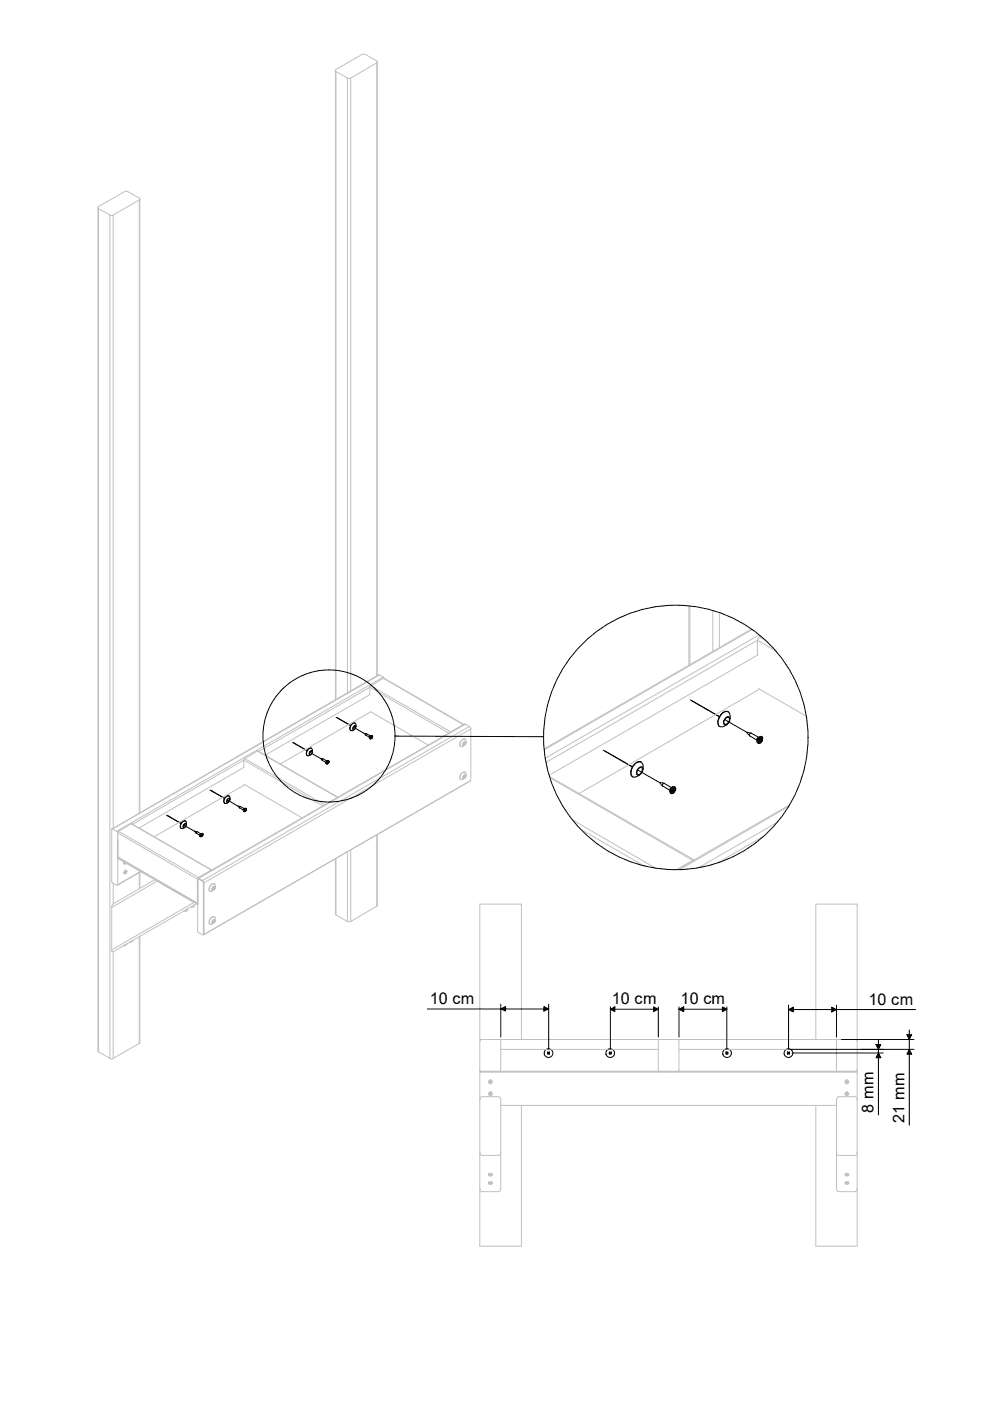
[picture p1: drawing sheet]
<svg xmlns="http://www.w3.org/2000/svg" width="210mm" height="297mm" viewBox="0 0 210 297" stroke-linecap="round" stroke-linejoin="round" font-family="sans-serif">
<defs><g id="words">
<g font-size="3.4">
<text x="91.1" y="212.8">10 cm</text>
<text x="129.7" y="212.9">10 cm</text>
<text x="144.3" y="212.9">10 cm</text>
<text x="184.1" y="213">10 cm</text>
<text x="185.2" y="235.9" transform="rotate(-90 185.2 235.9)">8 mm</text>
<text x="191.8" y="238.1" transform="rotate(-90 191.8 238.1)">21 mm</text>
</g>
</g></defs>
<!-- layer: Layer 1 -->
<g fill="none" stroke="#000" stroke-width=".21">
<path d="M62 157.4l3.2 1.8-3-1.7M65.7 159.5l.2-.3a.36 .36 0 0 1 .3 .5 .36 .36 0 0 1-.5 .2h-.1zM65.7 159.5l2.3 1.3M66 158.7a.96 .96 0 0 0-.9 .4 .96 .96 0 0 0 .1 1.1M66.2 159.4v-.1a.37 .37 0 0 0-.4-.1 .37 .37 0 0 0-.2 .4l-.1 .3 .2 .2 .2-.1M66.2 159.4v-.3a.45 .45 0 0 0-.4-.5 .45 .45 0 0 0-.5 .3 .76 .76 0 0 0 0 1.4l.6-.3M66.2 159.4v.4l-.3 .2M71.2 152.1l3.2 1.7-3-1.7M74.4 154.9h.1M75 154.2l2.2 1.3M75 154l.1-.1a.32 .32 0 0 1 .3 .3 .32 .32 0 0 1-.2 .3l-.1 .2a.33 .33 0 0 1-.3-.3 .33 .33 0 0 1 .2-.4zM75.3 153.3a1 1 0 0 0-.9 .5 1 1 0 0 0 0 1.1"/>
<path d="M75.5 154a.45 .45 0 0 0-.6 .1 .45 .45 0 0 0 0 .6h.2M75.5 154v-.3a.49 .49 0 0 0-.4-.5 .49 .49 0 0 0-.6 .4 .9 .9 0 0 0 0 1.3l.6-.2M75.5 154l-.1 .4-.3 .3M77.2 155.5l.5 .1M77.2 155.5l.3 .4M77.7 155.6l-.2 .3 .8 .4M77.7 155.6l.8 .4M78.5 156.4h.1M78.5 156.3h.1M78.5 156.1a.23 .23 0 0 1 .4-.1 .23 .23 0 0 1 0 .3l-.3 .3a.3 .3 0 0 1-.2-.2 .3 .3 0 0 1 .1-.3zM78.5 156.5h.1M78.5 156.4v.1"/>
<path d="M78.5 156.3v.1M78.5 156.2h.1M78.5 156.2h.2M78.5 156.2v.1M78.6 156.4h.1M78.6 156.3h.1M78.6 156.3l.2 .1zM78.6 156.4l-.1 .1M78.6 156.3l.1 .1M78.6 156.3l-.1 .1M78.7 156.4h.1M78.7 156.2l-.1 .1"/>
<path d="M78.7 155.9l-.3 .4v.2M78.7 155.9a.37 .37 0 0 1 .2 .5 .37 .37 0 0 1-.5 .2v-.1M78.7 155.9l-.3 .2v.4M78.7 156.2v.1h-.1M78.7 156.2h.1M78.7 156.4l-.2 .1M78.7 156.3l.1 .1zM78.7 156.3h.1M78.7 156.2v.1M78.7 156.1h.1M78.7 156.1v.1M78.8 156.4h-.1"/>
<path d="M78.8 156.1h.1M78.8 156.3v.1M78.8 156.4h.1M78.8 156.1l-.1 .2M83.8 156.1l31.5 .1M127.9 159.1l6.2 3.5-5.8-3.4M146.4 148.4l6.1 3.5M153.8 152.4l.5-.3a.68 .68 0 0 1 .4 .6 .68 .68 0 0 1-.5 .6l-.3 .3a.64 .64 0 0 1-.5-.6 .64 .64 0 0 1 .4-.6zM153.8 152.6h-.1l4.6 2.6M154.4 150.9a1.36 1.36 0 0 0-1.7 .9l-.2 .3a1.48 1.48 0 0 0 .1 1.9M154.8 152.4a.58 .58 0 0 0-.6-.5 .58 .58 0 0 0-.5 .5 .71 .71 0 0 0-.3 .7 .71 .71 0 0 0 .5 .6h.2M154.8 152.4v-.6a.89 .89 0 0 0-.6-1 .89 .89 0 0 0-1 .4 2.05 2.05 0 0 0-.6 2.8l.2 .1a1.57 1.57 0 0 0 1.3-.4"/>
<path d="M154.8 152.4l-.1 .6-.6 .7M159.3 155.4a.37 .37 0 0 0-.4 .3 .37 .37 0 0 0 .1 .4l1.5 .8M159.3 155.4l1.5 .9M159.3 155.4l-1-.2 .6 .8M160.8 157.3h.2M160.8 157.3h.1M160.9 156.8l.1 .2M160.9 156.7h.1M160.9 156.8l.1 .1M160.9 157.3h.1M160.9 156.8h.1M160.9 156.7v.1"/>
<path d="M160.9 156.7l.1 .1M160.9 156.4a.42 .42 0 0 1 .6-.2 .42 .42 0 0 1 .1 .7l-.2 .4a.44 .44 0 0 1-.6 .2 .44 .44 0 0 1-.1-.6zM161 157h.1M161 156.7h.2M161 157l-.2 .3M161 157l.1 .1M161 156.9h.1M161 157.1h.1M161 156.9l.2 .1h-.2M161 156.9v.1M161 157.1l-.1 .2M161 157.1l-.2 .2"/>
<path d="M161 156.8l.4 .2zM161 156.8l-.1-.1 .1 .1M161 156.8h.1M161 156.9l.4 .2M161.1 157.1h.1M161.1 156.8h.1M161.1 157.1l-.1 .2M161.1 157h.1M161.2 156.2l-.7 .4v.7M161.2 156.6v.1M161.2 156.8l.2 .2h-.3zM161.2 156.6h.1"/>
<path d="M161.2 156.6l.2 .2-.2-.1M161.2 156.8h.1M161.2 156.7h.1M161.2 156.7l.2 .1h-.3M161.2 156.7l-.1 .1M161.2 157.1v-.1l.2 .1M161.2 156.2l-.5 .4-.2 .7M161.2 156.2l.3-.1a.93 .93 0 0 1 .1 1 .93 .93 0 0 1-.8 .6l-.3-.4M161.2 157h.1M161.3 156.9h.1M161.3 156.7v.1M161.4 156.4l-.2 .3"/>
<path d="M161.4 156.4l-.2 .2M161.4 156.4h.1M161.4 156.8v.2M161.4 156.8h.1M161.4 156.4v.1M161.4 156.5v.3M161.4 157h.1M161.4 157.1h.1M161.4 157v.1M35.3 172.8l3.1 1.8-2.9-1.7M38.4 175.6h.1M38.9 174.9l.3-.2h.2v.2a.39 .39 0 0 1-.1 .4 .39 .39 0 0 1-.4 0z"/>
<path d="M39 174.9l2.3 1.4M39.3 174.1a.96 .96 0 0 0-.9 .5 .96 .96 0 0 0 0 1M39.5 174.8v-.1a.37 .37 0 0 0-.4-.1 .37 .37 0 0 0-.2 .5l-.1 .2 .2 .2 .2-.1M39.5 174.8v-.3a.41 .41 0 0 0-.3-.4 .41 .41 0 0 0-.5 .1 .96 .96 0 0 0-.2 1.5l.7-.3M39.5 174.8l-.1 .4-.2 .2M41.3 176.3h.1M41.6 176.6l.1-.3h.1l.7 .5M41.6 176.6l.8 .5M41.7 176.3h-.4l.3 .3M42.5 177.3h.1M42.5 177h.1M42.5 177l.1 .1"/>
<path d="M42.6 177.2l-.1 .1M42.6 177h-.1M42.6 177.3h.1M42.6 177h.1M42.6 177l.2 .1zM42.6 177.1l.1 .1h-.1M42.6 177.2h.1M42.6 177.1h.1M42.6 177.1l.2 .1M42.6 177.2v.1M42.6 177.1v.1M42.6 176.8l.1-.1a.33 .33 0 0 1 .2 .5 .33 .33 0 0 1-.5 .1z"/>
<path d="M42.7 177.2h.1M42.7 177.1h.1M42.7 177v.1M42.7 177h-.1M42.7 176.7l-.3 .6M42.7 176.7h.1a.37 .37 0 0 1 .2 .4 .37 .37 0 0 1-.4 .3l-.2-.1M42.7 176.7l-.3 .1v.5M42.7 177.2l-.1 .1M42.7 177l.1 .2zM42.7 177h.1M42.7 177h.1h-.1M42.7 177.1l.2 .1"/>
<path d="M42.7 177.1h.2M42.8 176.8l-.1 .2M42.8 176.8h.1M42.8 177h.1M42.8 177l.1 .1M42.8 177.2h.1M42.8 177.2h-.1M42.9 176.8l-.1 .2M42.9 177.1v.1M42.9 176.8h.1M44.5 167.5l3.1 1.8-2.9-1.7M48.3 169.6l2.2 1.3"/>
<path d="M48.3 169.5l.2-.2a.35 .35 0 0 1 .2 .4 .35 .35 0 0 1-.3 .3l-.1 .1a.33 .33 0 0 1-.3-.3 .33 .33 0 0 1 .3-.3zM48.6 168.8a.96 .96 0 0 0-1 .4 .96 .96 0 0 0 .1 1.1M48.8 169.5a.32 .32 0 0 0-.4-.2 .32 .32 0 0 0-.3 .3 .28 .28 0 0 0-.1 .4 .28 .28 0 0 0 .4 .1M48.8 169.5v-.4a.49 .49 0 0 0-.5-.4 .49 .49 0 0 0-.5 .3 .9 .9 0 0 0 0 1.4l.6-.3M48.8 169.5l-.4 .6M50.5 170.9l.5 .1M50.5 170.9l.3 .4M51 171l-.2 .3 .8 .5M51 171l.8 .4M51.8 171.8h.1M51.8 171.7l.1 .1M51.8 171.5a.23 .23 0 0 1 .3-.1 .23 .23 0 0 1 .1 .4l-.3 .3a.3 .3 0 0 1-.3-.3 .3 .3 0 0 1 .2-.3z"/>
<path d="M51.8 171.9h.1M51.8 171.8v.1M51.8 171.7v.1M51.8 171.7h.1M51.8 171.6h.1M51.8 171.6v.1M51.9 171.8v.1M51.9 171.7h.1M51.9 171.7l.2 .1zM51.9 171.8l-.1 .1M51.9 171.8h.1M51.9 171.8h-.1"/>
<path d="M51.9 171.8h.2zM51.9 171.4l-.3 .3v.2M51.9 171.4a.36 .36 0 0 1 .3 .5 .36 .36 0 0 1-.6 .1v-.1M51.9 171.4l-.3 .2v.3M51.9 171.6l.1 .2-.1-.1M51.9 171.9h.1M51.9 171.6h.1M51.9 171.9h-.1M51.9 171.7v.1M52 171.8h.1M52 171.7h.1M52 171.7l.1 .1"/>
<path d="M52 171.5h.1M52 171.5l-.1 .1M52 171.6v.1M52.1 171.8l-.1 .1M52.1 171.5h.1M52.1 171.5v.1M52.1 171.8h.1M52.1 171.6h.1M52.1 171.6l-.1 .1M65.2 160.2h.1M68 160.8h.1M68.3 161.2l.1-.3h.1l.8 .4"/>
<path d="M68.3 161.2l.8 .5M68.5 160.9l-.5-.1 .3 .4M69.2 161.5l.3-.2a.33 .33 0 0 1 .1 .4 .33 .33 0 0 1-.4 .1zM69.3 161.8h.1M69.3 161.6v.1M69.3 161.6h.1M69.3 161.5h.1M69.3 161.6l.2 .1zM69.3 161.7h.2h-.2M69.3 161.7h.1M69.3 161.7h.2M69.3 161.5v.1"/>
<path d="M69.3 161.7h.3M69.3 161.7v.1M69.4 161.7h.1M69.4 161.6h.1M69.4 161.3l-.3 .5M69.4 161.3h.1a.37 .37 0 0 1 .2 .4 .37 .37 0 0 1-.4 .3h-.1l-.1-.2M69.4 161.3l-.2 .1-.1 .4M69.4 161.5h.1M69.4 161.8h-.1M69.4 161.6l.1 .1zM69.4 161.5l.1 .1zM69.4 161.5l.1 .1h-.1"/>
<path d="M69.4 161.7v.1M69.5 161.7h.1M69.5 161.5h-.1M69.5 161.5h.1M69.5 161.7l-.1 .1M69.5 161.4l-.1 .1M69.5 161.4h.1M69.5 161.6h.1M69.5 161.6l.1 .1M69.5 161.4v.1M69.6 161.4l-.1 .2M69.6 161.7h.1"/>
<path d="M69.6 161.4h.1M69.6 161.7h-.1h.1M135.3 163.1l.4-.4 .4 .1a.93 .93 0 0 1-1 1.3l-.1-.2zM135.3 163.3l-.1-.1 4.6 2.7M136 161.6a1.69 1.69 0 0 0-2.1 1.5l-.2 .7a.84 .84 0 0 0 .5 .9M136.3 163.1v-.2a.72 .72 0 0 0-.8-.3 .72 .72 0 0 0-.4 .7l-.1 .9a.39 .39 0 0 0 .6 .1M136.3 163.1a1.13 1.13 0 0 0-.6-1.6 2.18 2.18 0 0 0-1.6 3.2l1-.1 .5-.3M136.3 163.1a1.4 1.4 0 0 1-.7 1.2M139.8 165.9l.7 .8M139.8 165.9l1 .1M142.3 167.3l.2-.2a.42 .42 0 0 1 .6-.2 .42 .42 0 0 1 .1 .7 .56 .56 0 0 1-.4 .6 .56 .56 0 0 1-.6-.3zM142.4 167l-1.6-.9a.38 .38 0 0 0-.3 .6l1.5 .9"/>
<path d="M142.4 168h.1M142.4 167.9v.1M142.4 167.4v.1M142.4 167.9h.1M142.4 167.4h.1M142.4 167.4l.2 .2M142.4 167.5l.1 .1M142.5 167.7l-.1 .2M142.5 167.4h-.1M142.5 167.7h.1M142.5 167.4h.1M142.5 167.6h.1"/>
<path d="M142.5 167.6v.1M142.5 167.5h.1M142.6 167.8l-.2 .1M142.6 167.8l-.2 .2M142.6 167.4l.3 .2zM142.6 167.8h.1M142.6 167.6h.1M142.6 167.6l.3 .2M142.6 167.7l.1 .1M142.6 167.4h.1M142.6 167.7v.1M142.6 167.6l.1 .1-.2-.1"/>
<path d="M142.6 167.6h-.1M142.6 167.4h-.1h.1M142.7 167.8h.1M142.7 167.8l-.3 .2M142.7 167.5l.2 .3zM142.7 167.3h.1M142.7 167.3l.2 .1zM142.7 167.5h.1M142.7 167.4h.2l-.1 .2-.2-.2M142.7 167.8h.2M142.7 166.8l-.6 .7-.1 .4M142.7 166.8a.52 .52 0 0 1 .6 .3 .52 .52 0 0 1-.2 .7 .52 .52 0 0 1-.5 .5 .52 .52 0 0 1-.6-.4"/>
<path d="M142.7 166.8l-.6 .4-.1 .7M142.7 167.3l-.2 .1M142.7 167.7h.1M142.7 167.4h.1M142.8 167.6h.1M142.8 167.4h.1M142.9 167.4v.1M142.9 167.5l.1 .1M142.9 167.8h.1M142.9 167.4h.1M142.9 167.1l-.2 .2M142.9 167.1h.1"/>
<path d="M142.9 167.1l.1 .1M142.9 167.1l-.2 .3M143 167.2l-.1 .2M143 167.6v.1M143 167.7l-.1 .1M90.6 213.9h25.7M106.2 212.9v7M106.2 213.9l1-.5v1zM115.3 213.4l1 .5-1 .5zM116.3 212.9v9.6M129.4 213.5v9M129.4 214l1-.5v1z"/>
<path d="M129.4 214h10.2M138.6 213.5l1 .5-1 .5zM139.6 213.5v6.4M144 213.5v6.4M144 214l1-.5v1zM144 214h10.1M153.2 213.5l.9 .5-.9 .5zM154.1 213.5v9M167.2 213.1v9.4M167.2 214l1-.5v1.1zM167.2 214h26.9M176.3 213.5l1.1 .5-1.1 .6z"/>
<path d="M177.4 213.1v6.8M192.3 219.4h1l-.5 1zM192.8 218.4v20.2M116.2 223.5h.1M116.2 223.3h.1M116.2 223.1h.1M116.2 223.3v.1M116.3 223.3v.1M116.3 223.2h.1M116.3 223.4h.1M116.3 223.3l.1 .1M116.4 223.2h.1"/>
<path d="M116.5 223.3v.1h-.3M116.5 223.5h.1M116.5 223.1l-.2 .1-.1-.1v.1M116.5 223.4h.1M116.5 223.3h.1M116.5 223.1h.1M116.5 223.1v.1M129.2 223.4h.1M129.2 223.1h.1M129.2 223.5h.1M129.2 223.3h.1M129.3 223.3v.1"/>
<path d="M129.3 223.1h-.1v.3h.1M129.4 223.4h.1M129.4 223.1l-.1 .1M129.4 223.1h.2l-.1 .2M129.4 223.2h.1M129.4 223.3h.1M129.5 223.3v.1h-.1M129.5 223.5h.1M129.5 223.3v.1M129.5 223.3h.1M129.5 223.1h.1M129.6 223.4h.1"/>
<path d="M153.9 223.1l.2 .1zM153.9 223.5h.1M153.9 223.4h.1M154 223.1h-.1M154 223.3h.1M154 223.2l-.1 .2 .2-.1M154.1 223.2h.1M154.1 223.2l.2-.1-.1 .1M154.1 223.4h.1M154.1 223.1l.1 .1M154.2 223.2h.1M154.2 223.3v.1"/>
<path d="M154.2 223.3l.1 .1h-.2M154.2 223.3h.1M154.3 223.5h.1M154.3 223.1h.1M154.3 223.3h.1M154.4 223.4h.1M154.4 223.1h.1M167 223.4h.1M167 223.1h.1M167 223.5h.1M167 223.3h.1M167.1 223.2l-.1-.1 .1 .1 .2-.1v.1"/>
<path d="M167.1 223.3l-.1 .1h.2M167.1 223.3v.1M167.1 223.2h.1M167.1 223.4h.1M167.2 223.1h.1M167.2 223.2h.1M167.2 223.3h.1M167.3 223.3l.1 .1h-.1M167.3 223.3h.1M167.3 223.3v.1M167.3 223.2h.1M167.3 223.5h.1"/>
<path d="M167.3 223.1h.1M167.4 223.4h.1M167.5 222.5h26.3M168 223.3h19.3M178.4 220.4h15.4M185.7 221.5h1.1l-.6 1zM186.2 220.5v15.9M186.2 223.3l.6 1h-1.1zM192.8 222.5l.5 1h-1z"/>
<circle cx="69.8" cy="156" r="14"/>
<circle cx="143.3" cy="156.4" r="28"/>
<circle cx="116.3" cy="223.3" r=".92"/>
<circle cx="129.4" cy="223.3" r=".92"/>
<circle cx="154.1" cy="223.3" r=".92"/>
<circle cx="167.2" cy="223.3" r=".92"/>
</g>
<g fill="none" stroke="#c0c0c0" stroke-width=".21">
<path d="M71.1 15v133.4M71.2 15.2v133.1M71.2 15.2l2.5 1.4M73.7 16.6h.7M73.7 16.6v130.3M74.4 16.6v129.9M79.9 13.3l-5.5 3.3M79.9 13.3l.1-.1-.1-.3-2.6-1.4h-.4l-5.7 3.2-.1 .3 .1 .2M79.9 13.3v130M80 13.1v130.1M20.8 44v178.9l.1 .1M20.9 44.2l2.4 1.4v178.8l-2.4-1.4"/>
<path d="M20.9 44.2v178.8M23.3 45.6l.3 .1 .4-.1M24 45.6v130M29.5 42.4l.2-.1-.2-.3-2.4-1.4h-.6l-5.6 3.2-.1 .3 .1 .1M29.5 42.4v130M29.5 42.4l-5.5 3.2M29.7 42.2v130.1M146 128.4v12.6M146.3 128.4v12.5M151.1 129.4v8.7M152.5 129.8v7.5M159.4 133.3l-44.1 25.5"/>
<path d="M159.5 133.5l-44.1 25.5M160.6 135.7v3M160.6 135.7l3.9 2.3M160.6 135.7l-44.8 26M160.8 138.8l-44.4 25.6M161 134.6l-45.4 26.2M161 135.1l1.4 .8M161 135.1l-.4 .6M161.4 134.9l-.4 .2M54.5 159.2l17.1 9.9M54.5 159.2l-2.6 1.6M78.4 145.7l-23.5 13.6"/>
<path d="M78.4 145.7l16.8 9.7M78.4 145.7v1.5M78.5 151l-19.1 11M78.5 150.9l12.3 7.1M78.5 147.2l-22.3 12.9M78.6 145.4l17 9.8M78.6 145.4l-.2 .3M80.5 143.1l-56.6 32.7M80.5 143.1l.8 .5M80.5 143.1h-.2l-56.6 32.7M81.3 143.6l.2 .2M81.3 143.6l-56.6 32.7"/>
<path d="M81.3 143.8l16.9 9.9M81.3 143.8l-2.7 1.6M81.3 143.8h.2M81.5 143.8l16.9 9.8-.2 .1M95.6 155.2h-.1M98.2 153.7l-2.6 1.5M98.2 157.5l.3-.2a.3 .3 0 0 1 .1 .5 .3 .3 0 0 1-.4 0zM98.3 157.4l.1-.1a.25 .25 0 0 1 .3 .1 .25 .25 0 0 1 0 .3l-.3 .3a.37 .37 0 0 1-.1-.6zM98.3 157.6l.1 .1M98.3 157.5h.1M98.3 157.8h.1M98.3 157.6h.1"/>
<path d="M98.3 157.5v.1M98.3 157.7l.1 .1M98.4 157.7h.1M98.4 157.5h.1M98.4 157.6l.2 .1zM98.4 157.7h.1h-.1M98.4 157.7l-.1 .1M98.4 157.6h.1M98.4 157.7h.2M98.4 157.7v.1M98.4 157.5l-.1 .1M98.4 157.8h.2"/>
<path d="M98.4 157.8h.1M98.4 157.7h.2h-.2M98.4 157.5l.2 .1zM98.4 157.5l.2 .1h-.2M98.4 157.6v.1M98.5 157.7h.1M98.5 157.5h.1M98.5 157.5l-.1 .1M98.6 157.4h.1M98.6 157.6h.1M98.6 157.6v.1M98.6 157.7h.1"/>
<path d="M98.6 157.7v.1M98.6 157.4l-.1 .1M98.6 157.4l-.2 .1M98.6 157.4v.1M98.6 156.7a1.02 1.02 0 0 0-.9 .5 1.02 1.02 0 0 0 0 1.1M98.6 157.5v.1M98.7 153.5l-56.8 32.7M98.7 157.3l-.1 .5-.3 .2M98.8 157.5a.32 .32 0 0 0-.4-.3 .32 .32 0 0 0-.2 .4l-.1 .4h.3M98.8 157.5v-.4a.48 .48 0 0 0-.4-.5 .48 .48 0 0 0-.5 .4 .84 .84 0 0 0-.1 1.3l.6-.3M98.8 157.5l-.4 .5M99.5 154l.3 .5"/>
<path d="M160.8 146l10.2 5.9M160.8 146.2l-38.1 22.1M23.9 175.8h-.2v11.2l1 .7 .3-.1M23.9 175.8l.8 .5M24.7 176.3l.3 .3M25 176.6v11l4.7-2.8M25 176.6l16.9 9.8M25 176.6v5.1l16.9 9.8M25.1 176.3l17 9.7M25.1 176.3l-.1 .3M27.8 174.7l17 9.8M27.8 174.7l-2.7 1.6"/>
<path d="M51.7 161.1l-23.6 13.6M51.7 161.1l16.8 9.8M51.7 161.1v1.6M51.8 162.7l-22.3 12.9M51.8 166.3l12.3 7.1M51.8 166.4l-19.1 11M51.9 160.8l16.9 9.8M51.9 160.8l-.2 .3M68.8 170.6v.1M71.6 169.1l-2.8 1.5M79.9 177v15.1M80 176.9v15.1l-.1 .1"/>
<path d="M98.3 164.5l.3-.2a.37 .37 0 0 1 .1 .5 .37 .37 0 0 1-.5 .1zM98.3 164.6l.1 .1M98.3 164.6h.1M98.3 164.5l.2-.2a.33 .33 0 0 1 .1 .5 .33 .33 0 0 1-.4 .1zM98.3 164.9h.1M98.3 164.7l.1 .1M98.4 164.6h.1zM98.4 164.6h.1M98.4 164.7v.1M98.4 164.6l.2 .1zM98.4 164.7h.1zM98.4 164.8l-.1 .1"/>
<path d="M98.4 164.8h.1M98.4 164.7h.1M98.4 164.6l.2 .2M98.4 164.6v.2M98.4 164.8h.2M98.4 164.6l.2 .2zM98.4 164.6h.2zM98.5 164.7h.1M98.5 164.6h-.1M98.5 164.6h.1M98.6 164.5h.1M98.6 164.6h.1"/>
<path d="M98.6 164.6v.1M98.6 164.7h.1M98.6 164.8h.1M98.6 164.5l-.1 .1M98.6 164.7v.1M98.6 164.5l-.2 .1M98.6 163.8a.96 .96 0 0 0-.9 .4 .96 .96 0 0 0 0 1.1M98.6 164.5v.1M98.7 164.3l-.1 .5-.3 .2M98.8 164.5v-.1a.42 .42 0 0 0-.5-.1 .42 .42 0 0 0-.2 .5l.1 .3h.2M98.8 164.5v-.4a.49 .49 0 0 0-.4-.4 .49 .49 0 0 0-.5 .3 .9 .9 0 0 0-.1 1.3l.6-.2M98.8 164.5l-.4 .6"/>
<path d="M99.8 165.5l-56.7 32.7M116.5 164.6l30.6 17.7M116.6 164.9l30.3 17.5h.2M121.4 173.8l17.6 10.3M123.2 175.9l13.2 7.6M161.8 177.3l-9.6 5.6M164.8 174.4l-16.7 9.5M167.2 171l-23.1 13.4M167.4 170.6l-24 13.8M23.7 192.4l9.6-5.6 7.8 4.5-17.4 10.1zM24 191.6l-.3 .8M24 187.2v4.4"/>
<path d="M25 181.8h.1M26.2 183v.1M26.2 185v.1M26.3 182.8l-.1 .3M26.4 185h.1M26.4 182.8v.4l.3-.1a.26 .26 0 0 1-.2 .2 .26 .26 0 0 1-.3-.2M26.4 183h.1M26.4 182.9v.1M26.4 182.9h.1M26.5 184.9v.1M26.5 184.9l-.1 .1M26.5 182.9h-.1"/>
<path d="M26.5 185h.1M26.5 184.8v.1M26.5 184.9h.1M26.5 184.8h.1M26.5 183h.1M26.5 182.9v.1M26.5 182.9h.1M26.5 185v.1M26.5 183v.1M26.5 184.5l-.3 .6M26.5 184.5a.32 .32 0 0 1 .4 .3 .32 .32 0 0 1-.3 .4l-.2 .1-.2-.2M26.5 184.6a.24 .24 0 0 1 .3 .1 .24 .24 0 0 1-.1 .3l-.3 .2a.37 .37 0 0 1 .1-.6z"/>
<path d="M26.5 184.7v.1M26.5 184.7h.1M26.5 185.1h.1M26.5 183.1h.1M26.5 183l.1 .1M26.5 182.9v.2M26.5 184.7l.1 .1M26.5 184.5v.1M26.6 184.8h.1M26.6 185.1h.1M26.6 185h.1M26.6 184.9h.1"/>
<path d="M26.6 183.1h.1M26.6 184.9v.2M26.7 184.8h-.1M26.7 184.8h-.2M26.7 184.9l-.1 .1M26.7 184.8h.1M26.7 184.8v.1M27.5 199.8v.1M28.1 199.4l-.6 .4M28.2 199.4l-.7 .5M29.5 185v3.4M29.5 198.6v22.6"/>
<path d="M29.7 198.5v22.6l-.2 .1M29.7 184.9v3.4M29.8 184.8l-4.9 2.9M32.8 186.5l-8.8 5.1M39.6 192.8h.1a.35 .35 0 0 1-.2 .4 .35 .35 0 0 1-.4-.1M39.6 192.8h.1M39.6 192.8a.32 .32 0 0 1-.1 .4 .32 .32 0 0 1-.4 0l-.1-.1M41.1 191.9a.33 .33 0 0 1-.2 .4 .33 .33 0 0 1-.4 0M41.1 191.9h.1M41.1 191.9a.36 .36 0 0 1-.2 .5 .36 .36 0 0 1-.5-.1M41.6 191.6l-17.6 10.2M42 186.2l1.1 .6 .1 .3-.1 11.1-1-.5-.2-.3z"/>
<path d="M42.1 186.2l56.6-32.7 .8 .5-56.5 32.7zM42.1 186.2l-.3 .1v5.3l-16.8-9.8v-3.7l-.1-.1v3.9l.1 .1 16.8 9.8h.2v-5.4h.1l.9 .5 .1 .2v10.9l.1 .1M42.1 186l-.1 .1M43 186.7l.2 .5M43.2 187.2l56.6-32.7v11l-56.6 32.6zM44.5 189h.1M44.8 184.5l-2.7 1.5M45.1 195.1l.2-.1a.34 .34 0 0 1 .2 .5 .34 .34 0 0 1-.5 .1zM45.1 188.1l.2-.2a.4 .4 0 0 1 .2 .6 .4 .4 0 0 1-.5 .1zM45.1 195.6h.1M45.1 195.4v.2M45.1 195.4h.1"/>
<path d="M45.1 195.3v.1M45.1 195.3h.1M45.1 195.2h.1M45.1 195.2h.2M45.1 188.6h.1M45.1 188.4v.1M45.1 188.4h.1M45.1 188.3v.1M45.1 188.3h.1M45.1 188.3h.2M45.1 188.5h.1M45.1 188.5v.1"/>
<path d="M45.1 195.2v.1M45.1 195.3l.1 .1M45.2 195.4v.1M45.2 195.3v.1M45.2 188.4h.1M45.2 188.3v.1M45.2 195.4h.2zM45.2 195.4l.1 .1-.2-.1M45.2 188.3l.1 .2-.2-.1M45.2 188.5h-.1M45.2 195.4h-.1M45.2 188.3l-.1 .1"/>
<path d="M45.2 195.3l.2 .1zM45.2 195.4l-.1 .2M45.2 195.3h.1M45.2 195.4h.1M45.2 195.5h.1M45.2 195.4l.1 .1M45.2 188.3l.2 .1zM45.2 188.3h.1M45.2 188.5h.1M45.2 188.3l.1 .2M45.2 188.5l-.1 .1M45.2 188.4v.1"/>
<path d="M45.2 195.1h.1a.3 .3 0 0 1 .2 .4 .3 .3 0 0 1-.5 .1zM45.2 188.1l.1-.1a.35 .35 0 0 1 .2 .5 .35 .35 0 0 1-.5 .1zM45.3 195.4h.1M45.3 188.4h.1M45.3 195.3h-.1M45.3 188.3h-.1M45.3 195.2h.1M45.3 195.5h.1M45.3 195.5l-.2 .1M45.3 188.2v.1M45.3 188.5h.1M45.3 188.5l-.2 .1"/>
<path d="M45.3 188.3l.1 .2zM45.3 188.3h.1M45.3 188.3h-.2M45.3 195.2v.2l-.1-.1M45.3 195.3v.1M45.3 188.3l.1 .1M45.3 195.3h.1M45.3 195.3l.1 .1M45.4 195.2h-.1M45.4 188.1l-.1 .1M45.4 188.1l-.1 .2M45.4 194.4a1.06 1.06 0 0 0-1.1 1.4l.2 .2"/>
<path d="M45.4 194.4h.1M45.4 187.4a1.07 1.07 0 0 0-.9 1.6M45.4 187.4h.1M45.4 195.1v.1M45.4 195.2h.1M45.4 195.4h.1M45.4 195.1h.1M45.4 188.1h.1M45.4 188.4h.1M45.4 188.4v.1M45.4 195.2l-.1 .1M45.4 195.4l-.1 .1"/>
<path d="M45.5 195.1v.4l-.4 .3M45.5 188l-.1 .6-.3 .1M45.6 195.2v-.1a.48 .48 0 0 0-.6 .1 .48 .48 0 0 0 0 .6h.3M45.6 195.2v-.3a.4 .4 0 0 0-.3-.5 .4 .4 0 0 0-.5 .2 1.01 1.01 0 0 0-.3 1.3l.3 .1 .5-.2M45.6 195.2l-.3 .6M45.6 188.1v-.2a.56 .56 0 0 0-.5 .3 .56 .56 0 0 0-.1 .6h.3M45.6 188.1v-.3a.4 .4 0 0 0-.3-.5 .4 .4 0 0 0-.5 .3 .96 .96 0 0 0-.2 1.4l.7-.2M45.6 188.1l-.1 .4-.2 .3M71.1 182v11.9l.1 .1M71.2 182v12M71.2 194l2.5 1.4M73.7 195.4h.7"/>
<path d="M73.7 180.6v14.8M74.4 180.2v15.2M79.9 192.1l-5.5 3.3M23.7 201.4v.3l.3 .1M24 201.8v22.6M26.9 200.1l-.7 .4M23.3 224.4l.3 .1 .4-.1M29.5 221.2l-5.5 3.2M101.7 227.1h80v.2h-80zM101.7 227.3v36.9h8.9v-29.8M101.7 233.2l.2-.4 .3-.3h3.6l.4 .6v19l-.4 .6h-3.6l-.3-.2-.2-.5M101.7 220.4h80v6.7"/>
<path d="M101.8 226.9l.3 .3M102 227.2h3.9M102.1 220.4l-.3 .3M103.7 229.4v.1M103.7 231.9v.1M103.7 229.3v.1M103.8 231.8l-.1 .1 .1 .1M103.8 229.3l-.1 .1h.1M103.8 232h.1M103.8 229.5h.1M103.9 231.8h-.1M103.9 229.3h-.1"/>
<path d="M103.9 231.9h.1M103.9 229.4h.1M103.9 231.8v-.2v.2M103.9 231.8h.1M103.9 229.3v-.1v.1M103.9 229.4l.1 .3M103.9 231.6v.1M103.9 229.1h.1M103.9 231.8l.1 .1M103.9 229.6l.1 .1M103.9 229.3h.1M104 232l-.1 .1 .2-.1"/>
<path d="M104 231.6v.1M104 229.1h.1M104 232.1h-.1M104 231.8h.1M104 229.3h.1M104 231.9h.1M104 229.4h-.1M104.1 232h-.1M104.1 229.5h-.1M104.1 231.8h.1l-.1 .1M104.1 232h.1M104.1 229.3l.1 .1-.2 .3"/>
<path d="M104.2 231.8v.1M104.2 229.3v.1M104.2 231.9v.1M105.9 220.4l.3 .3M106.2 226.9l-.3 .3M106.2 222.5h9.7M106.2 220.7v6.2M106.2 234.4h71.2M110.6 220.4v-28.7h-8.9v35.4M116.8 222.5h12.1M129.9 222.5h9.7M139.6 226.9l.3 .3"/>
<path d="M139.6 220.7v6.2M139.9 220.4l-.3 .3M143.7 220.4l.3 .3M144 226.9l-.3 .3h-3.9M144 222.5h9.7M144 220.7v6.2M154.6 222.5h12.2M167.6 222.5h9.8M173 220.4v-28.7h8.7v28.7M177.4 226.9l.2 .3M177.4 220.7v6.2M177.6 220.4l-.2 .3"/>
<path d="M177.7 227.2h3.8M179.3 231.9v.1M179.3 229.4v.1M179.3 231.9h.1M179.3 229.3v.1M179.4 231.9h.1M179.5 231.9h-.1M179.5 229.4h.1M179.5 232h.1M179.5 229.5h.1M179.5 231.8h.1M179.5 229.3h.1"/>
<path d="M179.5 231.8l-.2 .2 .2 .1M179.5 231.8v-.2l.1 .2M179.6 231.7h-.1M179.6 229.1h-.1M179.6 229.7h.1M179.6 231.8h.1M179.6 229.3h.1M179.6 232h-.1M179.6 229.5h-.1M179.6 232.1h.1M179.6 229.6v.1M179.6 231.8h.2"/>
<path d="M179.6 232h.1M179.6 232v.1M179.6 231.9h.2M179.7 229.4h-.1M179.7 232h.1M179.7 229.5h.1M179.8 229.3l-.3-.1-.2 .2 .2 .2M179.8 229.4l-.2 .2M179.8 231.8v.2M179.8 229.3v.1M179.8 229.4h.1M181.5 220.4l.2 .3"/>
<path d="M181.7 226.9l-.2 .3M181.7 233.2v-.4l-.3-.3h-3.7l-.3 .6v19l.3 .6h3.7l.3-.3v-.4M181.7 227.3v36.9h-8.7v-29.8M103.8 250.9h.1M103.8 249.2h.1M103.8 250.7h.1M103.8 249h.1M103.8 250.6a.3 .3 0 0 0-.2 .4 .3 .3 0 0 0 .5 .1l.2-.1 .1-.2-.3-.2M103.8 250.8h.1M103.8 248.8a.35 .35 0 0 0 0 .6 .35 .35 0 0 0 .5-.3l-.2-.3M103.9 250.8v.1M103.9 250.8h.1"/>
<path d="M103.9 249.1h.1M103.9 249h.1M103.9 250.8l-.1 .1M103.9 249l-.1 .2M103.9 250.7v.1M103.9 250.7h.1M104 250.7h.1M104 250.8v.1M104 250.8h.1M104 249.1h.1M104.1 250.8v.1M104.1 250.8h.1"/>
<path d="M104.1 250.7v.1M104.1 249v.2M104.1 249h.1M104.1 250.7h-.1M104.1 248.9l-.2 .1M104.1 250.6h.1M104.1 250.9h.1M104.1 250.7h.1M104.1 248.8h.1M104.1 249.2h.1M104.1 248.9h.1M106.2 244.3l-.2 .5-.2 .2h-3.6l-.3-.2-.2-.5"/>
<path d="M179.3 250.7h.2M179.3 249h.2M179.4 250.6h.1M179.4 250.6a.31 .31 0 0 0-.2 .4 .31 .31 0 0 0 .5 .1l.3-.2-.1-.3h-.2M179.4 250.9h.1M179.4 248.8h.1M179.4 248.8a.33 .33 0 0 0-.2 .5 .33 .33 0 0 0 .6 0l.2-.3-.3-.2M179.4 249.2h.1M179.5 250.8h-.1M179.5 249h-.1M179.5 250.8l-.1 .1M179.5 250.7v.1"/>
<path d="M179.5 249l-.1 .2M179.5 249h.1M179.5 250.8h.1M179.5 250.8v.1M179.5 249.1h.1M179.5 250.7h.1M179.6 250.7h.1M179.6 249h.1M179.6 250.8l.2 .1M179.6 250.8l.1 .1M179.6 249l.2 .2M179.6 249.1h.1"/>
<path d="M179.7 250.8h.1M179.7 250.6h.1M179.7 250.7h.1M179.7 248.8h.1M179.7 249h.1M179.7 248.9h.1M179.7 250.7h-.1M179.7 248.9l-.1 .1M179.8 250.9h.1M179.8 249.2h.1M181.7 244.3v.4l-.3 .3h-3.7l-.2-.2-.1-.5"/>
<circle cx="104" cy="231.9" r=".41"/>
<circle cx="104" cy="229.4" r=".41"/>
<circle cx="179.5" cy="229.4" r=".41"/>
<circle cx="179.5" cy="231.9" r=".41"/>
</g>
<path d="M106.2 213.9l1-.5v1zM115.3 213.4l1 .5-1 .5zM129.4 214l1-.5v1zM138.6 213.5l1 .5-1 .5zM144 214l1-.5v1zM153.2 213.5l.9 .5-.9 .5zM167.2 214l1-.5v1.1zM176.3 213.5l1.1 .5-1.1 .6zM192.3 219.4h1l-.5 1zM185.7 221.5h1.1l-.6 1zM186.2 223.3l.6 1h-1.1zM192.8 222.5l.5 1h-1z" fill="#000"/>
<use href="#words"/>
</svg>
